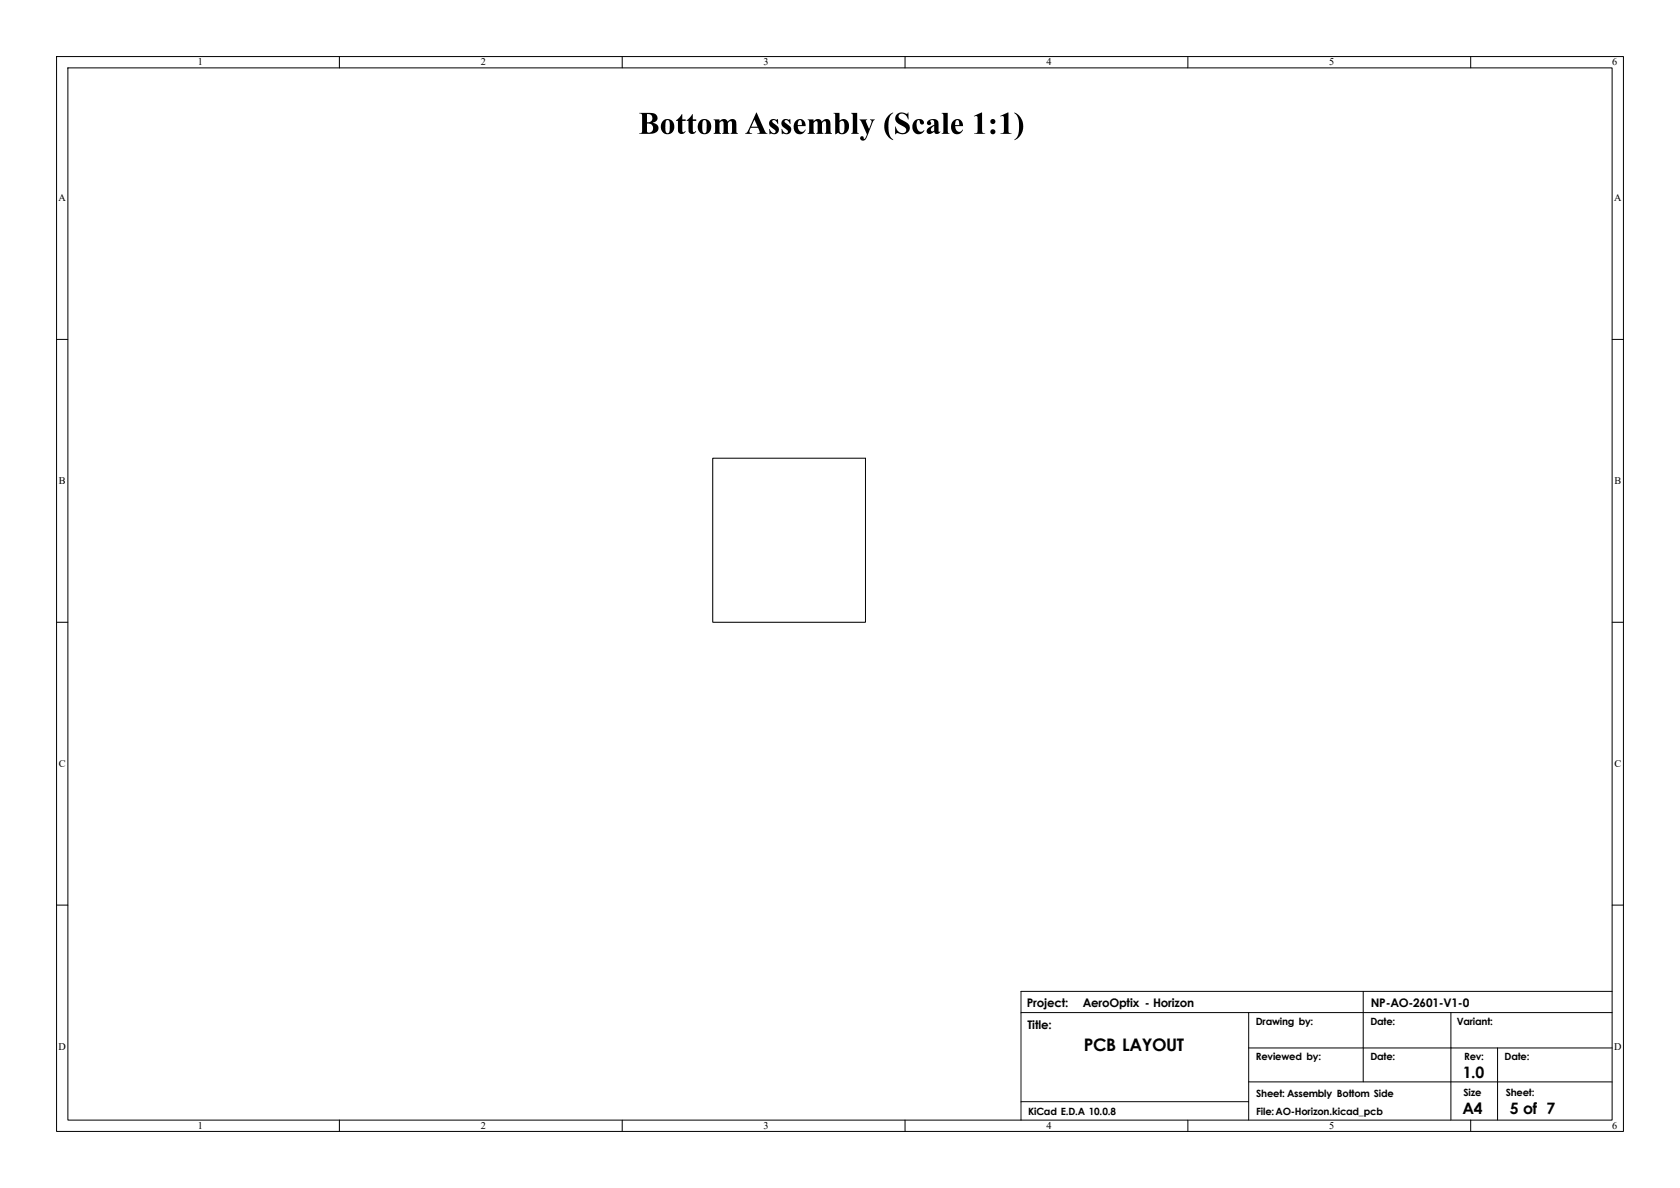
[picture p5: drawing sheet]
<svg xmlns="http://www.w3.org/2000/svg" width="297mm" height="210mm" viewBox="0 0 297 210" stroke-linecap="round" stroke-linejoin="round" font-family="sans-serif">
<defs><g id="words">
<text font-size="3.1" x="191.6" y="185.8">PCB LAYOUT</text>
<g font-size="2.8">
<text x="258.6" y="190.6">1.0</text>
<text x="258.6" y="197">A4</text>
<text x="266.9" y="197">5 of 7</text>
</g>
<g font-size="2.1">
<text x="181.5" y="177.9">Project:</text>
<text x="191.4" y="178">AeroOptix - Horizon</text>
<text x="242.4" y="178">NP-AO-2601-V1-0</text>
<text x="181.7" y="181.9">Title:</text>
</g>
<g font-size="1.8">
<text x="35" y="11.6">1</text>
<text x="85" y="11.6">2</text>
<text x="135" y="11.6">3</text>
<text x="185" y="11.6">4</text>
<text x="235" y="11.6">5</text>
<text x="285" y="11.6">6</text>
<text x="10.3" y="35.6">A</text>
<text x="285.3" y="35.6">A</text>
<text x="10.4" y="85.6">B</text>
<text x="285.4" y="85.6">B</text>
<text x="10.4" y="135.6">C</text>
<text x="285.4" y="135.6">C</text>
<text x="10.3" y="185.6">D</text>
<text x="222" y="181.3">Drawing by:</text>
<text x="242.3" y="181.2">Date:</text>
<text x="257.5" y="181.2">Variant:</text>
<text x="285.3" y="185.6">D</text>
<text x="222" y="187.4">Reviewed by:</text>
<text x="242.3" y="187.4">Date:</text>
<text x="258.8" y="187.5">Rev:</text>
<text x="266" y="187.4">Date:</text>
<text x="181.8" y="197.2">KiCad E.D.A 10.0.8</text>
<text x="222.1" y="197.2">File:AO-Horizon.kicad_pcb</text>
<text x="222.1" y="193.9">Sheet: Assembly Bottom Side</text>
<text x="258.7" y="193.7">Size</text>
<text x="266.2" y="193.7">Sheet:</text>
<text x="35" y="199.6">1</text>
<text x="85" y="199.6">2</text>
<text x="135" y="199.6">3</text>
<text x="185" y="199.6">4</text>
<text x="235" y="199.6">5</text>
<text x="285" y="199.6">6</text>
</g>
</g></defs>
<g fill="none" stroke="#000" stroke-width=".18">
<path d="M10 10h277v190h-277zM12 12h273v186h-273zM60 10v2M110 10v2M160 10v2M210 10v2M260 10v2M10 60h2M285 60h2M126 81h27v29h-27zM10 110h2M285 110h2"/>
<path d="M10 160h2M180.5 179h104.5M220.7 179v19M241 175.3v16M256.5 179v19M285 175.3h-104.5v22.7M285 160h2M60 198v2M110 198v2M160 198v2M180.5 194.8h40.2M210 198v2"/>
<path d="M220.7 191.3h64.3M220.7 185.3h64.3M260 198v2M264.7 185.3v12.7"/>
</g>
<g fill="#000">
<path d="M150.5 20h1l.1 3.4 .2 .3h-1.3l.2-.2 .1-.4-.1-2.9zM157 20.5l.9-.6a2.62 2.62 0 0 0-.8 2.4 2.37 2.37 0 0 0 .8 2.3v.2a2.73 2.73 0 0 1-.9-4.3zM158.6 20.2a1.69 1.69 0 0 1 1.8-.1l.2-.2v1.2h-.1a.93 .93 0 0 0-.6-.9 .93 .93 0 0 0-1 .2l.1 .5 .7 .5a1.24 1.24 0 0 1 .9 1.8 1.83 1.83 0 0 1-2 .3l-.3 .2v-1.3h.1a1.1 1.1 0 0 0 .6 1 1.1 1.1 0 0 0 1.1-.1 .76 .76 0 0 0-.7-1.1 1.35 1.35 0 0 1-1.1-1.5zM166.5 20h1l.1 3.4 .3 .3h-1.4l.2-.2 .1-.4v-2.9zM172.2 20.5l1.4-.6v3.3l.2 .3 .4 .2h-2l.6-.3v-2.4l-.1-.4h-.5zM176.8 20.5l1.5-.6v3.3l.1 .3 .4 .2h-1.9l.5-.3 .1-2.4-.1-.4h-.5zM113 20h1.8a1.13 1.13 0 0 1 1.5 .9h-1l-.2-.6-.7-.1v1.4l.7-.2 .2-.5h1l-.2 .5-.7 .3a.98 .98 0 0 1 1 1h-.9a.84 .84 0 0 0-1.1-.9v1.4a.51 .51 0 0 0 .5 .3 .51 .51 0 0 0 .5-.4l.1-.4h.9a1.23 1.23 0 0 1-1.5 1h-1.9l.4-.2 .1-.5v-2.7l-.1-.1zM117.3 21.3a1.19 1.19 0 0 1 1.9 .9h-.8v-.7a.37 .37 0 0 0-.5-.3 .37 .37 0 0 0-.2 .5v1.5a.35 .35 0 0 0 .3 .3 .35 .35 0 0 0 .4-.3v-1h.8a1.25 1.25 0 0 1-1.4 1.5 1.25 1.25 0 0 1-.9-1.8zM120.5 20.2h.1v.9h.6v.3h-.6v1.8l.2 .2 .3-.3a.63 .63 0 0 1-.3 .6 .63 .63 0 0 1-.7-.1l-.2-.5v-1.7h-.4v-.1l.6-.5zM122.4 20.2h.1v.9h.6v.3h-.6v1.8l.2 .2 .3-.3a.63 .63 0 0 1-.4 .6 .63 .63 0 0 1-.6-.1l-.3-.5v-1.7h-.3v-.1l.6-.5zM123.8 21.3a1.19 1.19 0 0 1 1.9 .9h-.8v-.7a.37 .37 0 0 0-.5-.3 .37 .37 0 0 0-.2 .5v1.5a.35 .35 0 0 0 .3 .3 .35 .35 0 0 0 .4-.3v-1h.8a1.25 1.25 0 0 1-1.3 1.5 1.25 1.25 0 0 1-1-1.8zM126.1 21.1h1.1v.4a.79 .79 0 0 1 .7-.5 .79 .79 0 0 1 .7 .5 .82 .82 0 0 1 1.1-.4 .82 .82 0 0 1 .5 1v1.3l.3 .3h-1.4l.3-.3v-1.7a.31 .31 0 0 0-.2-.3 .31 .31 0 0 0-.4 .2l-.1 .2v1.6l.3 .3h-1.4l.3-.4v-1.6a.3 .3 0 0 0-.2-.3 .3 .3 0 0 0-.4 .2l-.1 .2v1.3v.4l.3 .2h-1.4l.3-.2v-.4v-1.7z"/>
<path d="M133.7 19.9l1.2 2.5h-1l-.5-1.3-.6 1.3h2.1l.4 .9 .4 .4h-1.8l.4-.3-.3-.8h-1.3l-.2 .8 .5 .3h-1.3l.5-.5zM136.2 21.3a1.08 1.08 0 0 1 1.1-.1l.2-.2 .1 .9h-.1a.61 .61 0 0 0-.3-.6 .61 .61 0 0 0-.7 .1l.1 .2 .5 .4a.9 .9 0 0 1 .5 1.3 .9 .9 0 0 1-1.3 .3l-.3 .1v-.9a1.05 1.05 0 0 0 .9 .7l.2-.4-.4-.3a.94 .94 0 0 1-.5-1.5zM138.3 21.3a1.08 1.08 0 0 1 1.2-.1l.2-.2 .1 .9h-.1a.61 .61 0 0 0-.3-.6 .61 .61 0 0 0-.7 .1v.2l.5 .4a.9 .9 0 0 1 .6 1.3 .9 .9 0 0 1-1.3 .3l-.3 .1v-.9a1.05 1.05 0 0 0 .9 .7l.2-.4-.4-.3a.94 .94 0 0 1-.6-1.5zM140.6 21.4a1 1 0 0 1 1.2-.3 1 1 0 0 1 .6 1h-.6l-.1-.6-.2-.3a.6 .6 0 0 0-.5 .9h1.4v.2h-1.4a.79 .79 0 0 0 1.1 .9l.2-.3 .1 .1a1.1 1.1 0 0 1-1.3 .7 1.1 1.1 0 0 1-.8-1.3l.1-.6zM142.8 21.1h1v.4a.79 .79 0 0 1 .8-.5 .79 .79 0 0 1 .7 .5 .82 .82 0 0 1 1-.4 .82 .82 0 0 1 .5 1v1.3l.3 .3h-1.3l.2-.3v-1.7a.31 .31 0 0 0-.2-.3 .31 .31 0 0 0-.4 .2l-.1 .2v1.6l.3 .3h-1.3l.2-.4v-1.6a.3 .3 0 0 0-.2-.3 .3 .3 0 0 0-.3 .2l-.2 .2v1.3l.1 .4 .2 .2h-1.3l.2-.2 .1-.4-.1-1.7zM147.4 20h1v1.4a1 1 0 0 1 1.2-.2 1 1 0 0 1 .5 1.1h-.8v-.4a.46 .46 0 0 0-.3-.5 .46 .46 0 0 0-.6 .2v1.6a.4 .4 0 0 0 .4 .4 .4 .4 0 0 0 .4-.4l.1-.9h.8a1.21 1.21 0 0 1-.6 1.2 1.21 1.21 0 0 1-1.3 0l-.5 .2-.1-3.4zM151.9 21.1h1.4l-.2 .2v.2l.5 1.3 .5-1.4-.3-.3h.8l-.2 .3-1 2.4a1.27 1.27 0 0 1-.7 1 .41 .41 0 0 1-.6-.2 .41 .41 0 0 1 .5-.4l.1 .3h.1l.5-.7-1-2.3zM161.7 21.3a.91 .91 0 0 1 1-.3 .91 .91 0 0 1 .6 .8 .43 .43 0 0 1-.5 .1 .43 .43 0 0 1-.2-.5l-.3-.2a1.43 1.43 0 0 0 .4 2.1l.7-.2a1.15 1.15 0 0 1-1.5 .5 1.15 1.15 0 0 1-.6-1.4zM164 21.4a1.11 1.11 0 0 1 1.9 .3v1.4h-.7v-.9l-.3 .2a.45 .45 0 0 0-.4 .4 .45 .45 0 0 0 .3 .4l.4-.1h.7l.1 .2h.3a.57 .57 0 0 1-.6 .4 .57 .57 0 0 1-.5-.4 .75 .75 0 0 1-.7 .4 .75 .75 0 0 1-.7-.4v-.3l.3-.3 1.1-.7-.1-.5a.33 .33 0 0 0-.4-.3 .33 .33 0 0 0-.1 .6 .39 .39 0 0 1-.6 .3 .39 .39 0 0 1 0-.7zM168.5 21.4a1 1 0 0 1 1.1-.3 1 1 0 0 1 .6 1h-.6l-.1-.6-.2-.3a.6 .6 0 0 0-.5 .9h1.4l.1 .2h-1.4a.79 .79 0 0 0 1 .9l.3-.3 .1 .1a1.1 1.1 0 0 1-1.4 .7 1.1 1.1 0 0 1-.8-1.3l.1-.6zM179.3 19.9a2.7 2.7 0 0 1 1.6 2.4 2.7 2.7 0 0 1-1.6 2.5 2.64 2.64 0 0 0 .9-2.5 2.37 2.37 0 0 0-.9-2.3z"/>
<circle cx="175.5" cy="23.3" r=".45"/>
<circle cx="175.5" cy="21.5" r=".45"/>
</g>
<use href="#words"/>
</svg>
